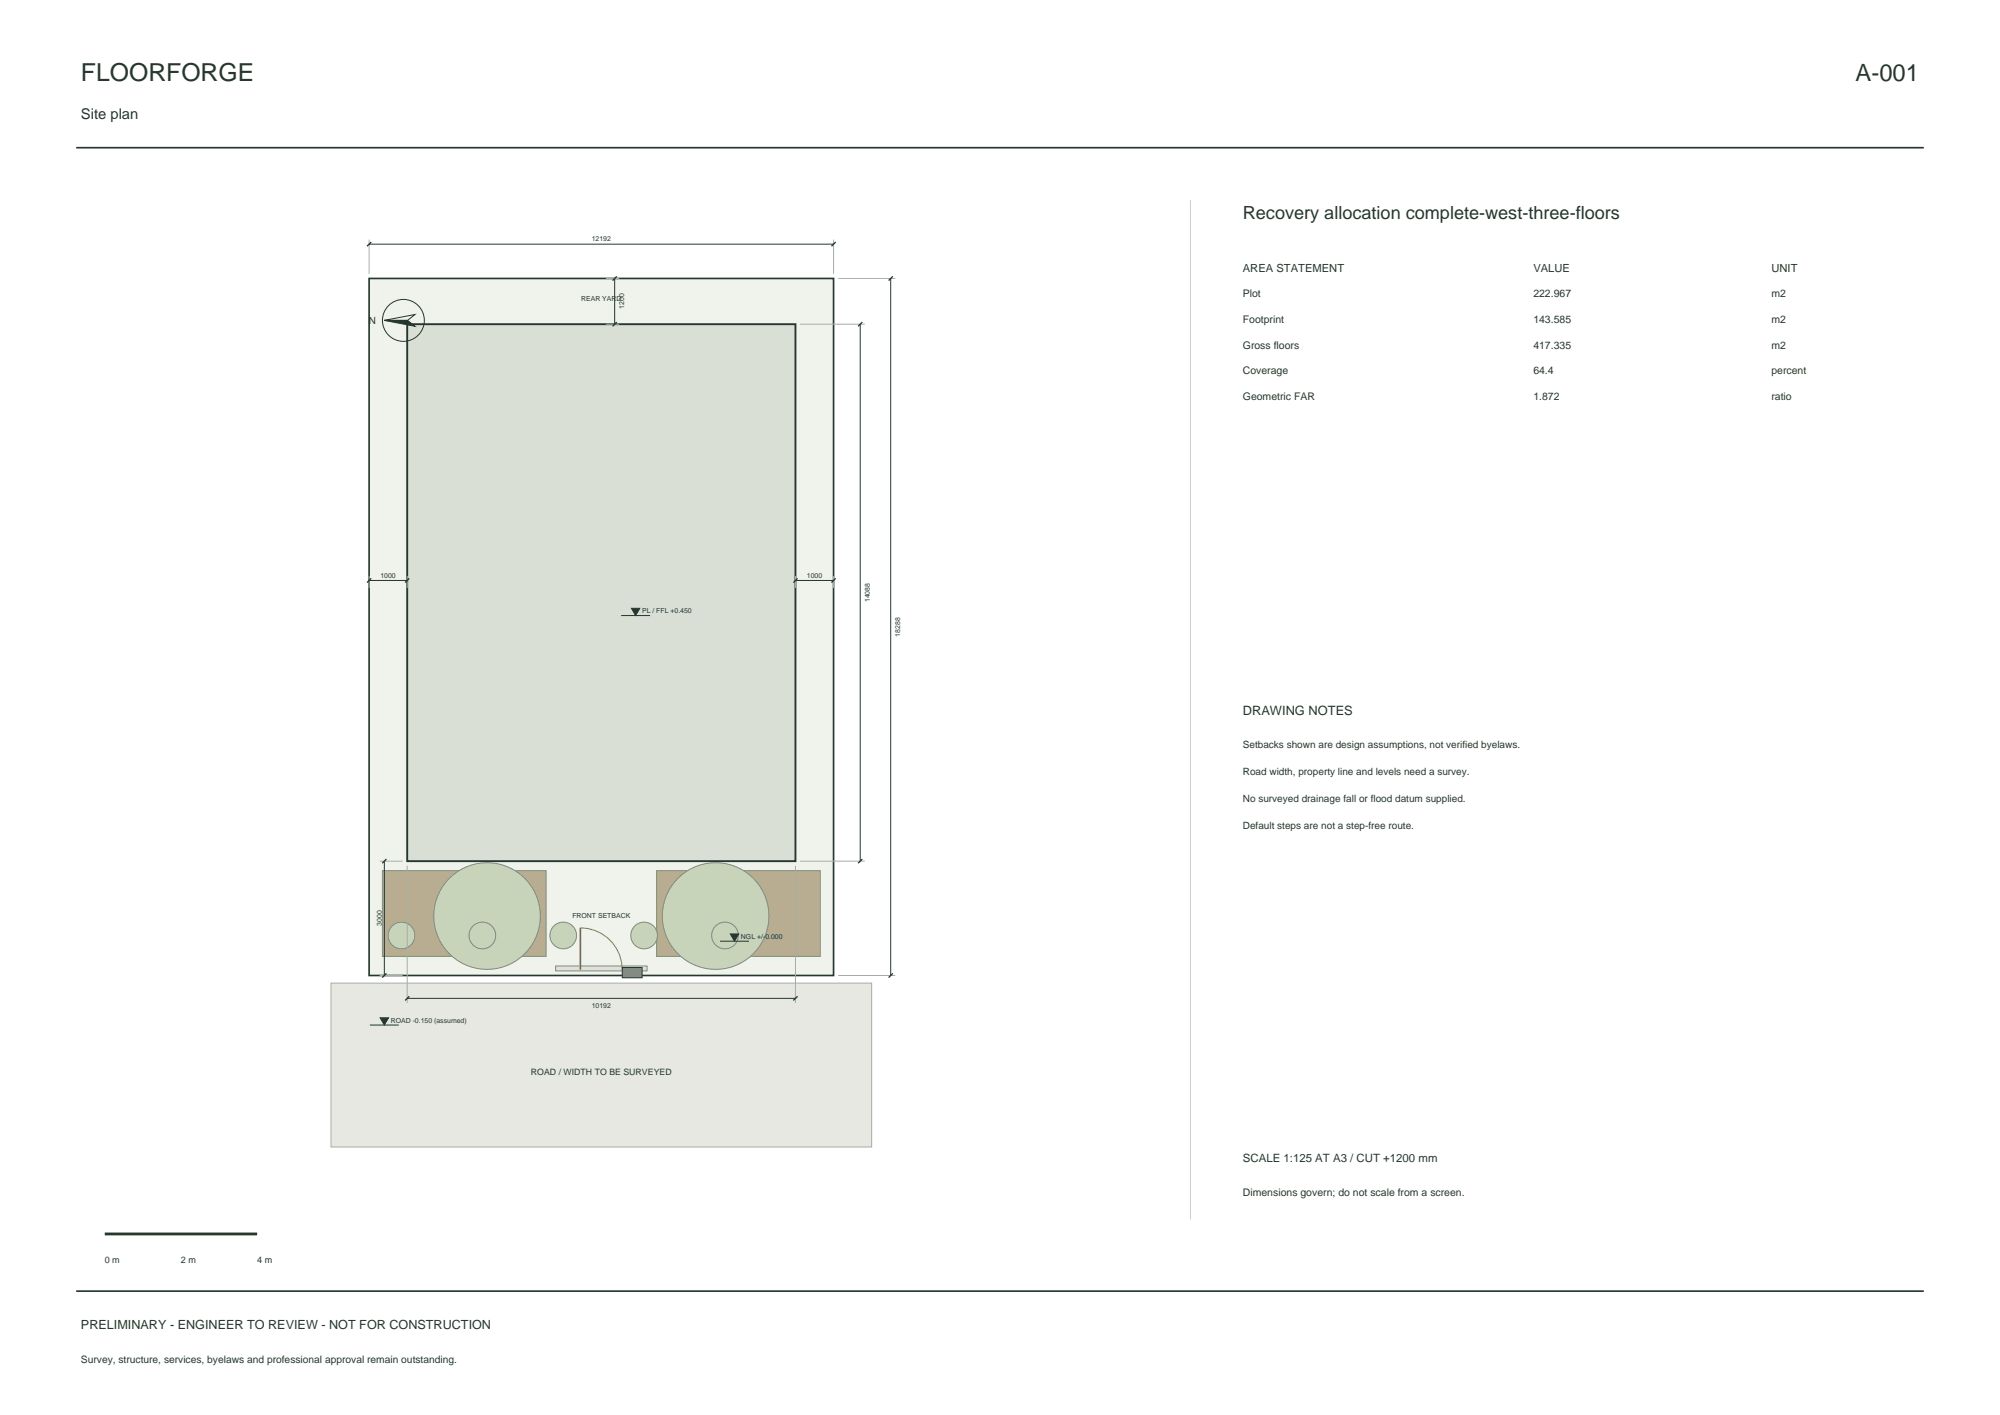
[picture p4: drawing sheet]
<svg xmlns="http://www.w3.org/2000/svg" width="420mm" height="297mm" viewBox="0 0 420 297" stroke-linecap="round" stroke-linejoin="round" font-family="sans-serif">
<defs><g id="words">
<text font-size="5.2" fill="#25372f" x="17" y="17">FLOORFORGE</text>
<text font-size="5" fill="#25372f" x="389.7" y="17">A-001</text>
<text font-size="3.8" fill="#25372f" x="261" y="46">Recovery allocation complete-west-three-floors</text>
<text font-size="3.1" fill="#25372f" x="17" y="25">Site plan</text>
<text font-size="2.7" fill="#25372f" x="261" y="150">DRAWING NOTES</text>
<text font-size="2.6" fill="#25372f" x="17" y="279">PRELIMINARY - ENGINEER TO REVIEW - NOT FOR CONSTRUCTION</text>
<text font-size="2.4" fill="#25372f" x="261" y="244">SCALE 1:125 AT A3 / CUT +1200 mm</text>
<g font-size="2.3" fill="#25372f">
<text x="261" y="57">AREA STATEMENT</text>
<text x="322" y="57">VALUE</text>
<text x="372" y="57">UNIT</text>
</g>
<g font-size="2.2" fill="#25372f">
<text x="261" y="62.4">Plot</text>
<text x="322" y="62.4">222.967</text>
<text x="372" y="62.4">m2</text>
<text x="261" y="67.8">Footprint</text>
<text x="322" y="67.8">143.585</text>
<text x="372" y="67.8">m2</text>
<text x="261" y="73.2">Gross floors</text>
<text x="322" y="73.2">417.335</text>
<text x="372" y="73.2">m2</text>
<text x="261" y="78.6">Coverage</text>
<text x="322" y="78.6">64.4</text>
<text x="372" y="78.6">percent</text>
<text x="261" y="84">Geometric FAR</text>
<text x="322" y="84">1.872</text>
<text x="372" y="84">ratio</text>
<text x="261" y="251">Dimensions govern; do not scale from a screen.</text>
</g>
<g font-size="2.1" fill="#25372f">
<text x="77.5" y="68">N</text>
<text x="261" y="157">Setbacks shown are design assumptions, not verified byelaws.</text>
<text x="261" y="162.7">Road width, property line and levels need a survey.</text>
<text x="261" y="168.4">No surveyed drainage fall or flood datum supplied.</text>
<text x="261" y="174.1">Default steps are not a step-free route.</text>
<text x="17" y="286">Survey, structure, services, byelaws and professional approval remain outstanding.</text>
</g>
<g font-size="1.9" fill="#25372f">
<text x="22" y="265">0 m</text>
<text x="38" y="265">2 m</text>
<text x="54" y="265">4 m</text>
</g>
<text font-size="1.8" fill="#25372f" x="111.5" y="225.6">ROAD / WIDTH TO BE SURVEYED</text>
<g font-size="1.4" fill="#25372f">
<text x="124.3" y="50.7">12192</text>
<text x="122.1" y="63.2">REAR YARD</text>
<text x="131.1" y="64.9" transform="rotate(-90 131.1 64.9)">1200</text>
<text x="79.9" y="121.3">1000</text>
<text x="169.4" y="121.3">1000</text>
<text x="134.8" y="128.7">PL / FFL +0.450</text>
<text x="182.6" y="126.4" transform="rotate(-90 182.6 126.4)">14088</text>
<text x="189" y="133.6" transform="rotate(-90 189 133.6)">18288</text>
<text x="80.2" y="194.4" transform="rotate(-90 80.2 194.4)">3000</text>
<text x="120.2" y="192.8">FRONT SETBACK</text>
<text x="155.6" y="197.1">NGL +/-0.000</text>
<text x="82.1" y="214.7">ROAD -0.150 (assumed)</text>
<text x="124.3" y="211.6">10192</text>
</g>
</g></defs>
<path d="M16 31h388M16 271h388" fill="none" stroke="#25372f" stroke-width=".35"/>
<path d="M77.5 58.4h97.5v146.4h-97.5z" fill-rule="evenodd" fill="#f0f3eb" stroke="#25372f" stroke-width=".35"/>
<path d="M85.5 68h81.5v112.8h-81.5z" fill-rule="evenodd" fill="#dadfd6" stroke="#25372f" stroke-width=".4"/>
<path d="M69.5 206.4h113.5v34.4h-113.5z" fill-rule="evenodd" fill="#e8e8e2" stroke="#a8afa4" stroke-width=".21"/>
<path d="M116.7 202.8h19.2v1h-19.2z" fill-rule="evenodd" fill="#e5e0d3" stroke="#819076" stroke-width=".21"/>
<g fill="#b9ad91" stroke="#819076" stroke-width=".21">
<path d="M80.3 182.8h34.4v18h-34.4z" fill-rule="evenodd"/>
<path d="M137.9 182.8h34.3v18h-34.3z" fill-rule="evenodd"/>
</g>
<g fill="#c8d4ba" stroke="#819076" stroke-width=".21">
<circle cx="102.3" cy="192.3" r="11.2"/>
<circle cx="150.3" cy="192.3" r="11.2"/>
<circle cx="84.3" cy="196.4" r="2.8"/>
<circle cx="101.3" cy="196.4" r="2.8"/>
<circle cx="118.3" cy="196.4" r="2.8"/>
<circle cx="135.3" cy="196.4" r="2.8"/>
<circle cx="152.2" cy="196.4" r="2.8"/>
</g>
<path d="M121.9 194.8v8.8" fill="none" stroke="#9e653f" stroke-width=".35"/>
<path d="M121.9 194.8a8.8 8.8 0 0 1 8.8 8.8" fill="none" stroke="#9e653f" stroke-width=".21"/>
<path d="M130.7 203.1h4.1v2.1h-4.1z" fill-rule="evenodd" fill="#8f8a80" stroke="#25372f" stroke-width=".21"/>
<g fill="none" stroke="#a8afa4" stroke-width=".21">
<path d="M77.5 50.3v7.2M127.2 58.4h2.8M175 50.3v7.2M176 58.4h12M127.2 68h2.8M168 68h13.6M77.5 120.9v2.5M85.5 120.9v2.5M167 120.9v2.5M175 120.9v2.5M79.8 180.8h4.8M85.5 181.7v28.8"/>
<path d="M167 181.7v28.8M168 180.8h13.6M79.8 204.8h4.8M176 204.8h12"/>
</g>
<g fill="none" stroke="#25372f" stroke-width=".21">
<path d="M77.5 51.2h97.5M129.1 58.4v9.6M187 58.4v146.4M80.7 67.2l6.4-1.2-1.5 1.2zM180.6 68v112.8M77.5 121.8h8M130.4 129.2h6.1M167 121.8h8M80.7 180.8v24M151.2 197.6h6.1M77.7 215.2h6.1M85.5 209.6h81.5"/>
<circle cx="84.7" cy="67.2" r="4.4"/>
</g>
<g fill="none" stroke="#25372f" stroke-width=".28">
<path d="M78 50.8l-.9 .9M129.5 58l-.9 .9M175.5 50.8l-.9 .9M187.5 58l-.9 .9M129.5 67.6l-.9 .9M181.1 67.6l-.9 .9M78 121.4l-.9 .9M86 121.4l-.9 .9M167.5 121.4l-.9 .9M175.5 121.4l-.9 .9M81.2 180.3l-.9 .9M181.1 180.3l-.9 .9"/>
<path d="M81.2 204.3l-.9 .9M86 209.1l-.9 .9M167.5 209.1l-.9 .9M187.5 204.3l-.9 .9"/>
</g>
<g fill="#25372f" stroke="#25372f" stroke-width=".21">
<path d="M79.8 213.6h1.8l-.9 1.6z"/>
<path d="M153.4 196h1.7l-.9 1.6z"/>
<path d="M132.6 127.7h1.8l-.9 1.5z"/>
<path d="M80.7 67.2h4.9l1.5 1.3z"/>
</g>
<path d="M250 42v214" fill="none" stroke="#c9d0c7" stroke-width=".21"/>
<path d="M22 259h32" fill="none" stroke="#25372f" stroke-width=".6"/>
<use href="#words"/>
</svg>
